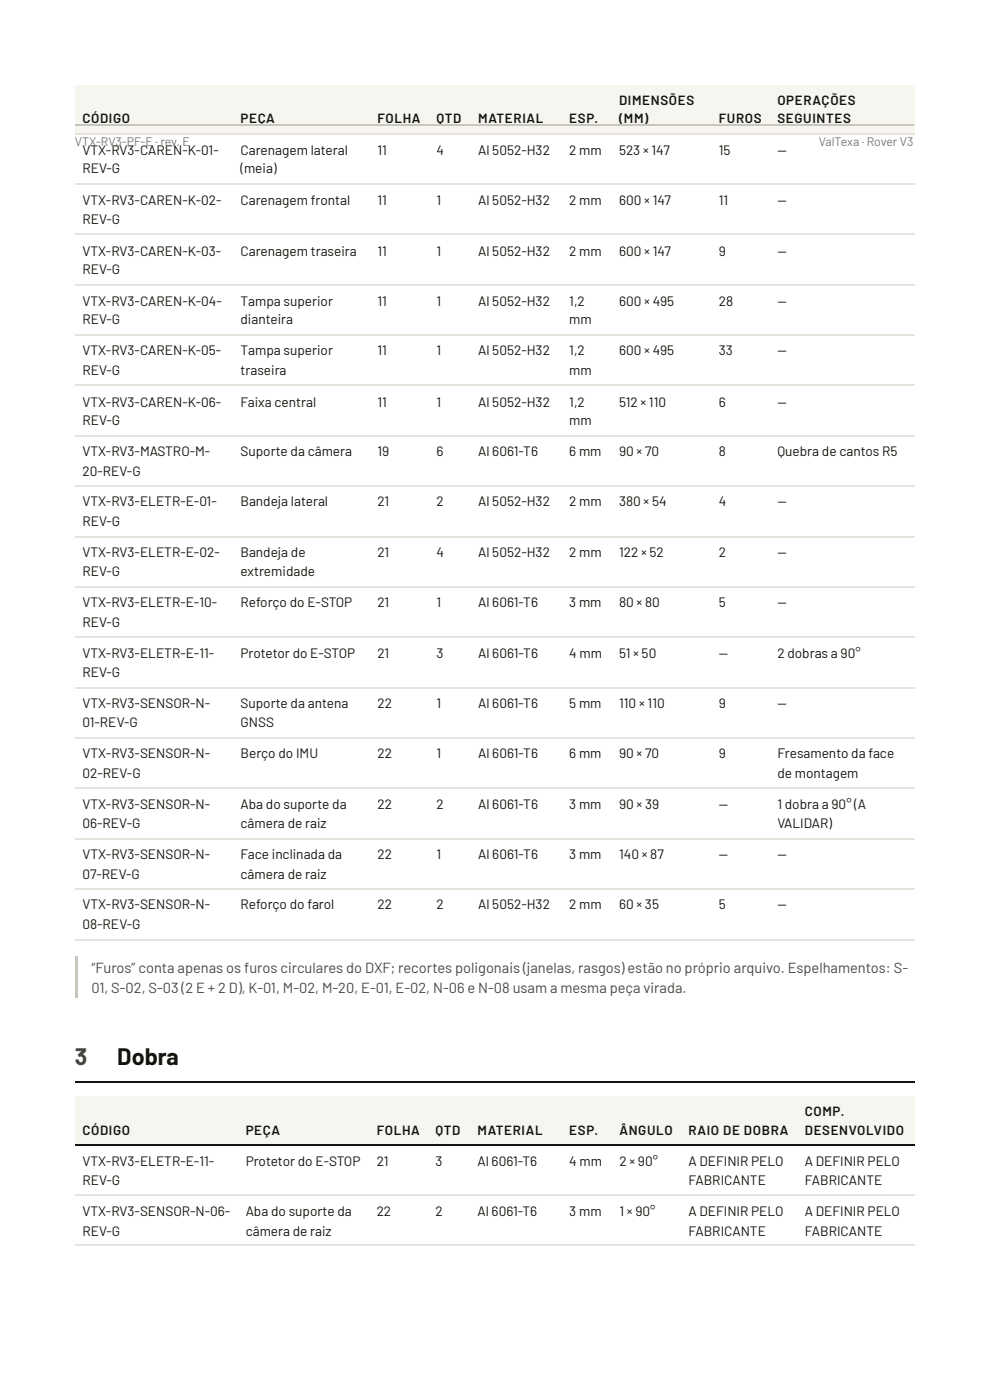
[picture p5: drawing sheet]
<svg xmlns="http://www.w3.org/2000/svg" width="210mm" height="297mm" viewBox="0 0 210 297" stroke-linecap="round" stroke-linejoin="round" font-family="sans-serif">
<defs><g id="words">
<text font-size="4.9" fill="#1f6b3a" x="15.9" y="225.9">3</text>
<text font-size="4.9" fill="#14140f" x="24.9" y="225.9">Dobra</text>
<g font-size="3.1" fill="#4a4a42">
<text x="19.4" y="206.4">“Furos” conta apenas os furos circulares do DXF; recortes poligonais (janelas, rasgos) estão no próprio arquivo. Espelhamentos: S-</text>
<text x="19.4" y="210.6">01, S-02, S-03 (2 E + 2 D), K-01, M-02, M-20, E-01, E-02, N-06 e N-08 usam a mesma peça virada.</text>
</g>
<g font-size="2.9" fill="#14140f">
<text x="17.5" y="32.8">VTX-RV3-CAREN-K-01-</text>
<text x="51" y="32.8">Carenagem lateral</text>
<text x="80" y="32.8">11</text>
<text x="92.5" y="32.8">4</text>
<text x="101.4" y="32.8">Al 5052-H32</text>
<text x="120.7" y="32.8">2 mm</text>
<text x="131.2" y="32.8">523 × 147</text>
<text x="152.4" y="32.8">15</text>
<text x="164.8" y="32.8">—</text>
<text x="17.5" y="36.8">REV-G</text>
<text x="51" y="36.8">(meia)</text>
<text x="17.5" y="43.4">VTX-RV3-CAREN-K-02-</text>
<text x="17.5" y="47.6">REV-G</text>
<text x="51" y="43.4">Carenagem frontal</text>
<text x="80" y="43.4">11</text>
<text x="92.5" y="43.4">1</text>
<text x="101.4" y="43.4">Al 5052-H32</text>
<text x="120.7" y="43.4">2 mm</text>
<text x="131.2" y="43.4">600 × 147</text>
<text x="152.4" y="43.4">11</text>
<text x="164.8" y="43.4">—</text>
<text x="17.5" y="54.2">VTX-RV3-CAREN-K-03-</text>
<text x="17.5" y="58.2">REV-G</text>
<text x="51" y="54.2">Carenagem traseira</text>
<text x="80" y="54.2">11</text>
<text x="92.5" y="54.2">1</text>
<text x="101.4" y="54.2">Al 5052-H32</text>
<text x="120.7" y="54.2">2 mm</text>
<text x="131.2" y="54.2">600 × 147</text>
<text x="152.4" y="54.2">9</text>
<text x="164.8" y="54.2">—</text>
<text x="17.5" y="64.8">VTX-RV3-CAREN-K-04-</text>
<text x="51" y="64.8">Tampa superior</text>
<text x="80" y="64.8">11</text>
<text x="92.5" y="64.8">1</text>
<text x="101.4" y="64.8">Al 5052-H32</text>
<text x="120.7" y="64.8">1,2</text>
<text x="131.2" y="64.8">600 × 495</text>
<text x="152.4" y="64.8">28</text>
<text x="164.8" y="64.8">—</text>
<text x="17.5" y="68.8">REV-G</text>
<text x="51" y="68.8">dianteira</text>
<text x="120.7" y="68.8">mm</text>
<text x="17.5" y="75.4">VTX-RV3-CAREN-K-05-</text>
<text x="51" y="75.4">Tampa superior</text>
<text x="80" y="75.4">11</text>
<text x="92.5" y="75.4">1</text>
<text x="101.4" y="75.4">Al 5052-H32</text>
<text x="120.7" y="75.4">1,2</text>
<text x="131.2" y="75.4">600 × 495</text>
<text x="152.4" y="75.4">33</text>
<text x="164.8" y="75.4">—</text>
<text x="17.5" y="79.6">REV-G</text>
<text x="51" y="79.6">traseira</text>
<text x="120.7" y="79.6">mm</text>
<text x="17.5" y="86.3">VTX-RV3-CAREN-K-06-</text>
<text x="51" y="86.3">Faixa central</text>
<text x="80" y="86.3">11</text>
<text x="92.5" y="86.3">1</text>
<text x="101.4" y="86.3">Al 5052-H32</text>
<text x="120.7" y="86.3">1,2</text>
<text x="131.2" y="86.3">512 × 110</text>
<text x="152.4" y="86.3">6</text>
<text x="164.8" y="86.3">—</text>
<text x="17.5" y="90.2">REV-G</text>
<text x="120.7" y="90.2">mm</text>
<text x="17.5" y="96.8">VTX-RV3-MASTRO-M-</text>
<text x="17.5" y="101.1">20-REV-G</text>
<text x="51" y="96.8">Suporte da câmera</text>
<text x="80" y="96.8">19</text>
<text x="92.5" y="96.8">6</text>
<text x="101.4" y="96.8">Al 6061-T6</text>
<text x="120.7" y="96.8">6 mm</text>
<text x="131.2" y="96.8">90 × 70</text>
<text x="152.4" y="96.8">8</text>
<text x="164.8" y="96.8">Quebra de cantos R5</text>
<text x="17.5" y="107.4">VTX-RV3-ELETR-E-01-</text>
<text x="51" y="107.4">Bandeja lateral</text>
<text x="80" y="107.4">21</text>
<text x="92.5" y="107.4">2</text>
<text x="101.4" y="107.4">Al 5052-H32</text>
<text x="120.7" y="107.4">2 mm</text>
<text x="131.2" y="107.4">380 × 54</text>
<text x="152.4" y="107.4">4</text>
<text x="164.8" y="107.4">—</text>
<text x="17.5" y="111.7">REV-G</text>
<text x="17.5" y="118.3">VTX-RV3-ELETR-E-02-</text>
<text x="51" y="118.3">Bandeja de</text>
<text x="80" y="118.3">21</text>
<text x="92.5" y="118.3">4</text>
<text x="101.4" y="118.3">Al 5052-H32</text>
<text x="120.7" y="118.3">2 mm</text>
<text x="131.2" y="118.3">122 × 52</text>
<text x="152.4" y="118.3">2</text>
<text x="164.8" y="118.3">—</text>
<text x="17.5" y="122.2">REV-G</text>
<text x="51" y="122.2">extremidade</text>
<text x="17.5" y="128.8">VTX-RV3-ELETR-E-10-</text>
<text x="51" y="128.8">Reforço do E-STOP</text>
<text x="80" y="128.8">21</text>
<text x="92.5" y="128.8">1</text>
<text x="101.4" y="128.8">Al 6061-T6</text>
<text x="120.7" y="128.8">3 mm</text>
<text x="131.2" y="128.8">80 × 80</text>
<text x="152.4" y="128.8">5</text>
<text x="164.8" y="128.8">—</text>
<text x="17.5" y="133.1">REV-G</text>
<text x="17.5" y="139.7">VTX-RV3-ELETR-E-11-</text>
<text x="17.5" y="143.7">REV-G</text>
<text x="51" y="139.7">Protetor do E-STOP</text>
<text x="80" y="139.7">21</text>
<text x="92.5" y="139.7">3</text>
<text x="101.4" y="139.7">Al 6061-T6</text>
<text x="120.7" y="139.7">4 mm</text>
<text x="131.2" y="139.7">51 × 50</text>
<text x="152.4" y="139.7">—</text>
<text x="164.8" y="139.7">2 dobras a 90°</text>
<text x="17.5" y="150.3">VTX-RV3-SENSOR-N-</text>
<text x="17.5" y="154.2">01-REV-G</text>
<text x="51" y="150.3">Suporte da antena</text>
<text x="51" y="154.2">GNSS</text>
<text x="80" y="150.3">22</text>
<text x="92.5" y="150.3">1</text>
<text x="101.4" y="150.3">Al 6061-T6</text>
<text x="120.7" y="150.3">5 mm</text>
<text x="131.2" y="150.3">110 × 110</text>
<text x="152.4" y="150.3">9</text>
<text x="164.8" y="150.3">—</text>
<text x="17.5" y="160.9">VTX-RV3-SENSOR-N-</text>
<text x="51" y="160.9">Berço do IMU</text>
<text x="80" y="160.9">22</text>
<text x="92.5" y="160.9">1</text>
<text x="101.4" y="160.9">Al 6061-T6</text>
<text x="120.7" y="160.9">6 mm</text>
<text x="131.2" y="160.9">90 × 70</text>
<text x="152.4" y="160.9">9</text>
<text x="164.8" y="160.9">Fresamento da face</text>
<text x="17.5" y="165.1">02-REV-G</text>
<text x="164.8" y="165.1">de montagem</text>
<text x="17.5" y="171.7">VTX-RV3-SENSOR-N-</text>
<text x="51" y="171.7">Aba do suporte da</text>
<text x="80" y="171.7">22</text>
<text x="92.5" y="171.7">2</text>
<text x="101.4" y="171.7">Al 6061-T6</text>
<text x="120.7" y="171.7">3 mm</text>
<text x="131.2" y="171.7">90 × 39</text>
<text x="152.4" y="171.7">—</text>
<text x="164.8" y="171.7">1 dobra a 90° (A</text>
<text x="17.5" y="175.7">06-REV-G</text>
<text x="51" y="175.7">câmera de raiz</text>
<text x="164.8" y="175.7">VALIDAR)</text>
<text x="17.5" y="182.3">VTX-RV3-SENSOR-N-</text>
<text x="51" y="182.3">Face inclinada da</text>
<text x="80" y="182.3">22</text>
<text x="92.5" y="182.3">1</text>
<text x="101.4" y="182.3">Al 6061-T6</text>
<text x="120.7" y="182.3">3 mm</text>
<text x="131.2" y="182.3">140 × 87</text>
<text x="152.4" y="182.3">—</text>
<text x="164.8" y="182.3">—</text>
<text x="17.5" y="186.5">07-REV-G</text>
<text x="51" y="186.5">câmera de raiz</text>
<text x="17.5" y="192.9">VTX-RV3-SENSOR-N-</text>
<text x="17.5" y="197.1">08-REV-G</text>
<text x="51" y="192.9">Reforço do farol</text>
<text x="80" y="192.9">22</text>
<text x="92.5" y="192.9">2</text>
<text x="101.4" y="192.9">Al 5052-H32</text>
<text x="120.7" y="192.9">2 mm</text>
<text x="131.2" y="192.9">60 × 35</text>
<text x="152.4" y="192.9">5</text>
<text x="164.8" y="192.9">—</text>
<text x="17.5" y="247.4">VTX-RV3-ELETR-E-11-</text>
<text x="17.5" y="251.3">REV-G</text>
<text x="52.1" y="247.4">Protetor do E-STOP</text>
<text x="79.9" y="247.4">21</text>
<text x="92.4" y="247.4">3</text>
<text x="101.2" y="247.4">Al 6061-T6</text>
<text x="120.7" y="247.4">4 mm</text>
<text x="131.3" y="247.4">2 × 90°</text>
<text x="146" y="247.4">A DEFINIR PELO</text>
<text x="146" y="251.3">FABRICANTE</text>
<text x="170.6" y="247.4">A DEFINIR PELO</text>
<text x="170.6" y="251.3">FABRICANTE</text>
<text x="17.5" y="258">VTX-RV3-SENSOR-N-06-</text>
<text x="52.1" y="258">Aba do suporte da</text>
<text x="79.9" y="258">22</text>
<text x="92.4" y="258">2</text>
<text x="101.2" y="258">Al 6061-T6</text>
<text x="120.7" y="258">3 mm</text>
<text x="131.3" y="258">1 × 90°</text>
<text x="146" y="258">A DEFINIR PELO</text>
<text x="170.6" y="258">A DEFINIR PELO</text>
<text x="17.5" y="262.2">REV-G</text>
<text x="52.1" y="262.2">câmera de raiz</text>
<text x="146" y="262.2">FABRICANTE</text>
<text x="170.6" y="262.2">FABRICANTE</text>
</g>
<g font-size="2.8" fill="#14140f">
<text x="131.2" y="22.2">DIMENSÕES</text>
<text x="164.8" y="22.2">OPERAÇÕES</text>
<text x="17.5" y="26.2">CÓDIGO</text>
<text x="51" y="26.2">PEÇA</text>
<text x="80" y="26.2">FOLHA</text>
<text x="92.5" y="26.2">QTD</text>
<text x="101.4" y="26.2">MATERIAL</text>
<text x="120.7" y="26.2">ESP.</text>
<text x="131.2" y="26.2">(MM)</text>
<text x="152.4" y="26.2">FUROS</text>
<text x="164.8" y="26.2">SEGUINTES</text>
<text x="170.6" y="236.8">COMP.</text>
<text x="17.5" y="240.8">CÓDIGO</text>
<text x="52.1" y="240.8">PEÇA</text>
<text x="79.9" y="240.8">FOLHA</text>
<text x="92.4" y="240.8">QTD</text>
<text x="101.2" y="240.8">MATERIAL</text>
<text x="120.7" y="240.8">ESP.</text>
<text x="131.3" y="240.8">ÂNGULO</text>
<text x="146" y="240.8">RAIO DE DOBRA</text>
<text x="170.6" y="240.8">DESENVOLVIDO</text>
</g>
<g font-size="2.6" fill="#7a7a70">
<text x="15.9" y="31">VTX-RV3-PF-E · rev. E</text>
<text x="173.6" y="31">ValTexa · Rover V3</text>
</g>
</g></defs>
<g fill="#f6f5f0">
<path d="M15.9 18h33.6v10.3h-33.6z"/>
<path d="M49.5 18h28.8v10.3h-28.8z"/>
<path d="M78.3 18h12.7v10.3h-12.7z"/>
<path d="M91 18h8.7v10.3h-8.7z"/>
<path d="M99.7 18h19.4v10.3h-19.4z"/>
<path d="M119.1 18h10.5v10.3h-10.5z"/>
<path d="M129.6 18h21.2v10.3h-21.2z"/>
<path d="M150.8 18h12.4v10.3h-12.4z"/>
<path d="M163.2 18h30.7v10.3h-30.7z"/>
</g>
<path d="M15.9 28.4h178" fill="none" stroke="#14140f" stroke-width=".26"/>
<g fill="none" stroke="#e6e4dc" stroke-width=".26">
<path d="M15.9 28.4h178M15.9 39h178M15.9 49.6h178M15.9 60.5h178M15.9 71h178M15.9 81.6h178M15.9 92.5h178M15.9 103.1h178M15.9 113.9h178M15.9 124.5h178M15.9 135.1h178M15.9 145.9h178"/>
<path d="M15.9 156.5h178M15.9 167.1h178M15.9 177.9h178M15.9 188.5h178M15.9 199.4h178"/>
</g>
<path d="M15.9 202.9h.5v8.8h-.5z" fill="#c9c7bd"/>
<path d="M15.9 229.5h178" fill="none" stroke="#14140f" stroke-width=".26"/>
<g fill="#f6f5f0">
<path d="M15.9 232.6h34.6v10.3h-34.6z"/>
<path d="M50.5 232.6h27.8v10.3h-27.8z"/>
<path d="M78.3 232.6h12.5v10.3h-12.5z"/>
<path d="M90.8 232.6h8.9v10.3h-8.9z"/>
<path d="M99.7 232.6h19.4v10.3h-19.4z"/>
<path d="M119.1 232.6h10.5v10.3h-10.5z"/>
<path d="M129.6 232.6h14.9v10.3h-14.9z"/>
<path d="M144.5 232.6h24.6v10.3h-24.6z"/>
<path d="M169.1 232.6h24.8v10.3h-24.8z"/>
</g>
<path d="M15.9 243h178" fill="none" stroke="#14140f" stroke-width=".26"/>
<path d="M15.9 253.6h178M15.9 264.2h178" fill="none" stroke="#e6e4dc" stroke-width=".26"/>
<path d="M15.9 26.6h177.8" fill="none" stroke="#c9c7bd" stroke-width=".26"/>
<use href="#words"/>
</svg>
